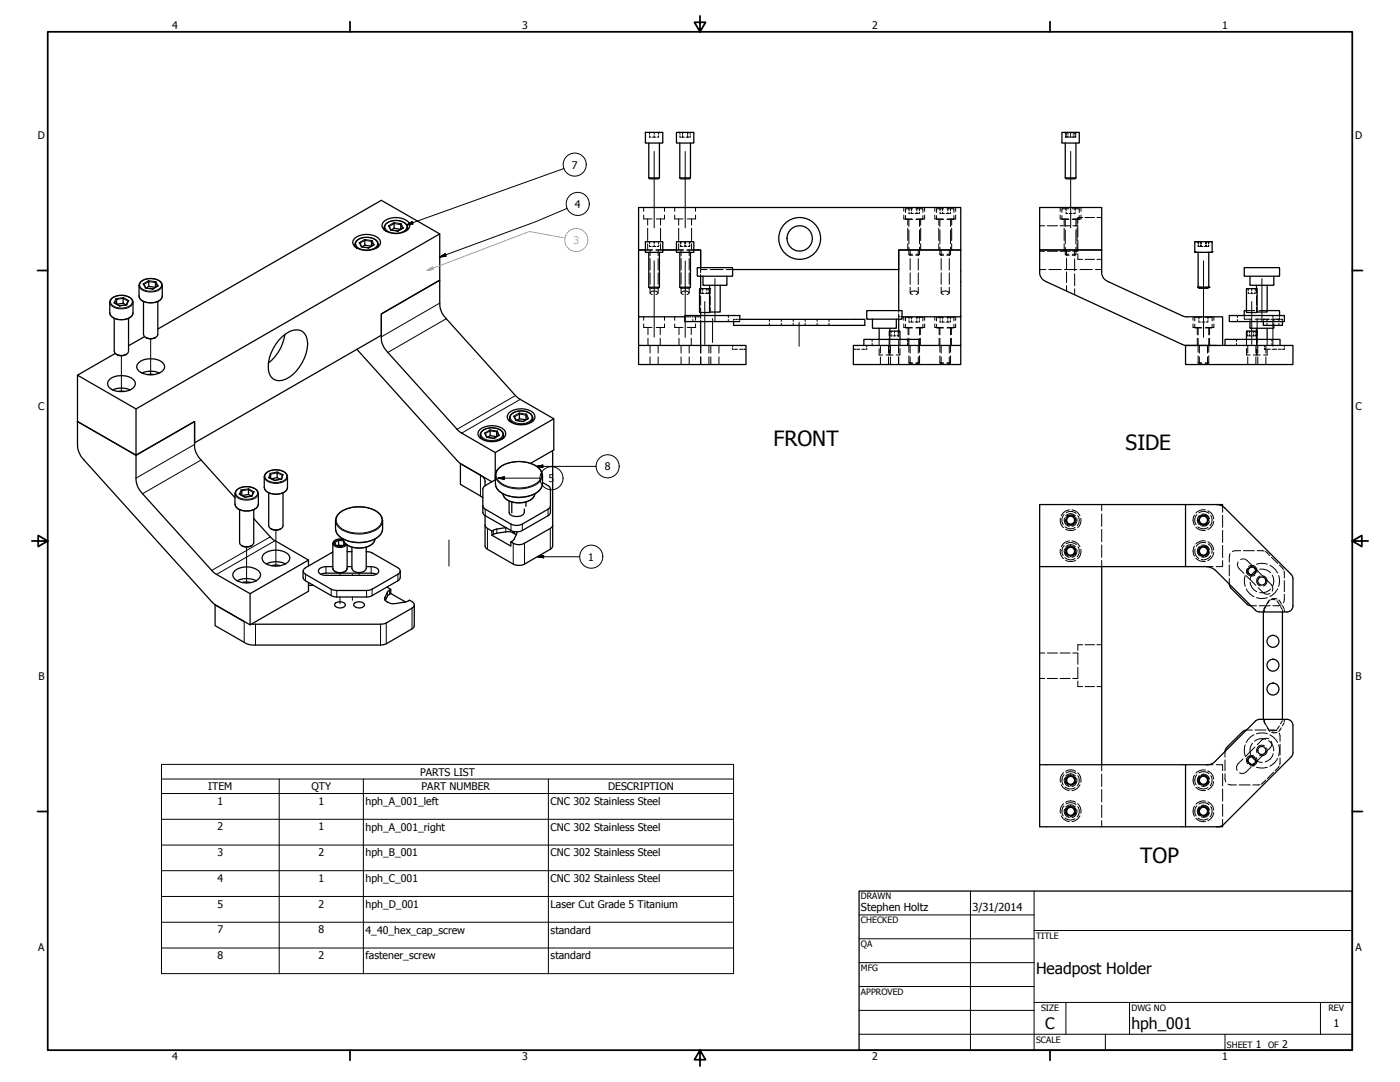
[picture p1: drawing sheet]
<svg xmlns="http://www.w3.org/2000/svg" width="559mm" height="432mm" viewBox="0 0 559 432" stroke-linecap="round" stroke-linejoin="round" font-family="sans-serif">
<defs><g id="words">
<g font-size="8.4">
<text x="308.7" y="178.1">FRONT</text>
<text x="449.3" y="179.6">SIDE</text>
<text x="455.1" y="344.3">TOP</text>
</g>
<g font-size="6.3">
<text x="413.5" y="388.6">Headpost Holder</text>
<text x="417.2" y="410.6">C</text>
<text x="451.6" y="410.7">hph_001</text>
</g>
<g font-size="4.4">
<text x="343.7" y="363.5">Stephen Holtz</text>
<text x="388.1" y="363.7">3/31/2014</text>
<text x="532.2" y="409.9">1</text>
</g>
<g font-size="4.2">
<text x="68.7" y="11.7">4</text>
<text x="208.4" y="11.7">3</text>
<text x="348.1" y="11.7">2</text>
<text x="487.8" y="11.7">1</text>
<text x="15.1" y="55.5">D</text>
<text x="540.9" y="55.5">D</text>
<text x="228.3" y="67.2">7</text>
<text x="229.5" y="82.9">4</text>
<text x="15.2" y="163.4">C</text>
<text x="541" y="163.4">C</text>
<text x="241.4" y="187.7">8</text>
<text x="218.9" y="192.3">5</text>
<text x="234.8" y="223.7">1</text>
<text x="15.3" y="271.4">B</text>
<text x="541.1" y="271.4">B</text>
<text x="167.6" y="309.6">PARTS LIST</text>
<text x="83.1" y="315.3">ITEM</text>
<text x="124.3" y="315.3">QTY</text>
<text x="168.3" y="315.3">PART NUMBER</text>
<text x="242.7" y="315.3">DESCRIPTION</text>
<text x="86.8" y="321.1">1</text>
<text x="127.1" y="321.1">1</text>
<text x="145.9" y="321.2">hph_A_001_left</text>
<text x="219.8" y="321.2">CNC 302 Stainless Steel</text>
<text x="86.8" y="331.4">2</text>
<text x="127.1" y="331.4">1</text>
<text x="145.9" y="331.5">hph_A_001_right</text>
<text x="219.8" y="331.5">CNC 302 Stainless Steel</text>
<text x="86.8" y="341.7">3</text>
<text x="127.1" y="341.7">2</text>
<text x="145.9" y="341.7">hph_B_001</text>
<text x="219.8" y="341.7">CNC 302 Stainless Steel</text>
<text x="86.8" y="351.9">4</text>
<text x="127.1" y="351.9">1</text>
<text x="145.9" y="352">hph_C_001</text>
<text x="219.8" y="352">CNC 302 Stainless Steel</text>
<text x="86.8" y="362.2">5</text>
<text x="127.1" y="362.2">2</text>
<text x="145.9" y="362.3">hph_D_001</text>
<text x="219.8" y="362.3">Laser Cut Grade 5 Titanium</text>
<text x="86.8" y="372.5">7</text>
<text x="127.1" y="372.5">8</text>
<text x="145.9" y="372.6">4_40_hex_cap_screw</text>
<text x="219.8" y="372.6">standard</text>
<text x="15.2" y="379.3">A</text>
<text x="86.8" y="382.8">8</text>
<text x="127.1" y="382.8">2</text>
<text x="145.9" y="382.8">fastener_screw</text>
<text x="219.8" y="382.8">standard</text>
<text x="541" y="379.3">A</text>
<text x="501.3" y="418.3">1</text>
<text x="511.8" y="418.3">2</text>
<text x="68.7" y="423.2">4</text>
<text x="208.4" y="423.2">3</text>
<text x="348.1" y="423.2">2</text>
<text x="487.8" y="423.2">1</text>
</g>
<text font-size="4.2" fill="#f0f" x="228.9" y="97.3">3</text>
<g font-size="3.5">
<text x="343.7" y="358.9">DRAWN</text>
<text x="343.7" y="368.5">CHECKED</text>
<text x="413.5" y="374.6">TITLE</text>
<text x="343.7" y="378">QA</text>
<text x="343.7" y="387.5">MFG</text>
<text x="343.7" y="397.1">APPROVED</text>
<text x="415.5" y="403.4">SIZE</text>
<text x="451.6" y="403.4">DWG NO</text>
<text x="530.3" y="403.4">REV</text>
<text x="413.5" y="416.1">SCALE</text>
<text x="489.7" y="418.3">SHEET</text>
<text x="506.2" y="418.3">OF</text>
</g>
</g></defs>
<!-- layer: Tweak Trail (ANSI) -->
<g fill="none" stroke="#000" stroke-width=".4">
<path d="M261.1 60.5v30.4M273.5 60.5v30.4M427.4 60.5v30.4M261.1 104.1v30.5M273.5 104.1v30.5M285.4 111.2v17.1M480.4 104.1v30.5M503.7 111.2v17.1M60.1 135.3v14.3M281.3 120.3v17.2M284.4 127.1v9.6M319 128.7v9.5"/>
<path d="M499.6 120.3v17.2M501.8 127.1v9.6M508.1 128.7v9.5M48.5 142v14.3M98.4 218.3v14.4M110.1 211.6v14.3M179.2 215.5v10.4M135.7 228.6v1M135.7 238.3v2.7M140.7 229.2v.4M140.7 238.3v1.3M143.3 228.5v1.1"/>
</g>
<!-- layer: Hidden (ANSI) -->
<g fill="none" stroke="#000" stroke-width=".4">
<path d="M259.1 52.8h.1M259.3 54.2v.5h.6M259.3 52.9v.7M261.1 54.2v.5h-.6M261.1 54.7h.6M261.1 52.8v.8M262.9 54.2v.5h-.6M262.9 52.9v.7M263 52.8h.1M271.2 52.8h.1M271.3 52.9l.1 .7M271.4 54.2v.5h.4"/>
<path d="M272.3 52.8h.1M272.4 52.9v.7M272.4 54.2v.5M272.5 54.2v.5h-.4M272.5 54.7h.7M272.5 52.9v.7M273.9 54.7h1M274.4 52.9v.7M274.4 54.2v.5M274.5 52.8h.1M274.5 54.2v.5M274.6 52.9l-.1 .7"/>
<path d="M275.5 54.2v.5h-.3M275.6 52.9l-.1 .7M275.7 52.8h.1M425.1 52.8h.1M425.2 52.9l.1 .7M425.3 54.2v.5h.3v-.5M425.3 52.8h.1M425.5 53.6v-.7l.1 .7M425.5 54.2v.5M426.2 52.8h.1M426.3 54.2v.5h-.3M426.3 52.9v.7"/>
<path d="M426.3 54.7h.7M427.3 52.8v.1M427.3 53v.6M427.3 54.2v.5M427.4 52.8v.1M427.4 53v.6M427.4 54.2v.5M427.7 54.7h1M428.4 52.8h.1M428.4 52.9v.7M428.4 54.2v.5M429.1 54.2v.5h.3v-.5"/>
<path d="M429.1 53.6v-.7v.7M429.1 54.2v.5M429.2 52.8h.1M429.5 52.9l-.1 .7M429.5 52.8h.1M256.9 85.9v1.5h3.3M256.9 82.8v1.5M257.6 99.8h2.8M258.5 87.4v2.5M258.5 91.1v4.9M258.5 97.3v2.5M259.1 96.5l.2 .7"/>
<path d="M259.3 97.8v.6h.6M259.5 99.8v2.2M261.1 97.8v.6h-.6M261.1 98.4h.6M261.1 96.5v.7M261.8 99.8h2.7M262.7 99.8v2.2M262.9 97.8v.6h-.6M263.1 96.5l-.2 .7M263.7 87.4v2.5M263.7 91.1v4.9M263.7 97.3v2.5"/>
<path d="M265.2 85.9v1.5h-3.3M265.2 82.8v1.5M269.3 85.9v1.5h3.3M269.3 82.8v1.5M270 99.8h2.8M270.9 87.4v2.5M270.9 91.1v4.9M270.9 97.3v2.5M271.4 96.5h.3l-.1 .7M271.6 98.4h.1M271.6 97.8v.6M271.7 96.5l.1 .7"/>
<path d="M271.8 97.8l-.1 .6M271.8 98.4h.6M271.8 99.8v2.2M273.3 96.5h.1M273.3 96.6v.6M273.3 97.8v.6M273.6 97.8v.6h-.6M273.6 98.4h.6M273.6 96.6v.6M273.7 96.5h-.1M274.2 99.8h2.7M275.1 99.8v2.2"/>
<path d="M275.1 97.8v.6M275.2 96.5l-.1 .7M275.3 96.5h.1M275.3 97.8v.6h-.5M275.4 96.5l-.1 .7M275.5 96.5h.1M276 87.4v2.5M276 91.1v4.9M276 97.3v2.5M277.6 85.9v1.5h-3.3M277.6 82.8v1.5M360.7 85.9v1.5h3.3"/>
<path d="M360.7 82.8v1.5M361.4 83.4v1.4M361.4 86v1.4M361.5 83.3h2.7M361.5 87.5l2.7 .1M362.3 87.4v2.5M362.3 91.1v4.9M362.3 97.3v2.5M362.8 83.4v.7M362.8 87.6v2.8M362.8 91.8v5.5M362.8 98.7v2.8"/>
<path d="M362.8 84.6v.6h.4M363.3 99.8v2.2M363.9 84.6v.6h-.4M363.9 85.2h.7M363.9 83.4v.7M365.3 85.2h1M365.6 83.3h2.7M366 83.4v.7M366 84.6v.6M366.5 99.8v2.2M367 84.6v.6h-.4M367 83.4v.7"/>
<path d="M367 87.6v2.8M367 91.8v5.5M367 98.7v2.8M367.5 87.4v2.5M367.5 91.1v4.9M367.5 97.3v2.5M368.3 87.5l-2.7 .1M368.4 83.4v1.4M368.4 86v1.4M369.1 85.9v1.5h-3.3M369.1 82.8v1.5M373.1 85.9v1.5h3.3"/>
<path d="M373.1 82.8v1.5M373.8 83.4v1.4M373.8 86v1.4M373.9 83.3h2.7M373.9 87.5l2.7 .1M374.7 87.4v2.5M374.7 91.1v4.9M374.7 97.3v2.5M375.2 83.4v.7M375.2 87.6v2.8M375.2 91.8v5.5M375.2 98.7v2.8"/>
<path d="M375.2 84.6v.6h.3M375.7 99.8v2.2M376.2 84.6v.6h-.3M376.2 85.2h.7M376.2 83.4v.7M377.6 85.2h1.1M378 83.3h2.7M378.3 83.4v.7M378.3 84.6v.6M378.9 99.8v2.2M379.3 84.6v.6h-.3M379.4 83.4l-.1 .7"/>
<path d="M379.4 87.6v2.8M379.4 91.8v5.5M379.4 98.7v2.8M379.9 87.4v2.5M379.9 91.1v4.9M379.9 97.3v2.5M380.7 87.5l-2.7 .1M380.7 83.4v1.4M380.7 86v1.4M381.4 85.9v1.5h-3.3M381.4 82.8v1.5M415 90.1h2"/>
<path d="M418 90.1h4.1M423.1 90.1h4.1M423.2 85.9v1.5h3.3M423.2 82.8v1.5M423.9 83.4v1.4M423.9 86v1.4M423.9 83.3h2.8M423.9 87.5l2.8 .1M424.8 87.4v2.5M424.8 91.1v4.9M424.8 97.3v2.5M425.2 87.6v2.8"/>
<path d="M425.2 91.8v5.5M425.2 98.7v2.8M425.5 83.4v.7M425.5 84.6v.6h.6M425.7 99.8v2.1M426.7 85.2h1.2M428 83.3h2.7M428.2 90.1h2M428.9 99.8v2.3M429.1 84.6v.6h-.6M429.1 83.4v.7M429.5 87.6v2.8"/>
<path d="M429.5 91.8v5.5M429.5 98.7v2.8M429.9 87.4v2.5M429.9 91.1v4.9M429.9 97.3v2.5M430.2 90.2v4.4M430.2 95.8v4.4M430.7 87.5l-2.7 .1M430.8 83.4v1.4M430.8 86v1.4M431.5 85.9v1.5h-3.3M431.5 82.8v1.5"/>
<path d="M432.1 86.8h-1.9v2.3M433.1 86.8h3.8M437.8 86.8h1.9M476.9 96.5v.1M476.9 96.5h2.8M478.2 96.5l.1 .7M478.3 97.8v.6h.4M479 96.5h.1M479.2 96.6v.6M479.2 97.8v.6M479.3 97.8v.6h-.3M479.3 98.4h.8"/>
<path d="M479.3 96.5v.7M479.4 96.5h.1M479.4 96.6l.1 .6M479.5 97.8v.6h-.5M480.7 98.4h1.1M481 96.5l2.8 .1M481.2 97.2l.1-.7 .1 .7M481.2 97.8v.6M481.4 97.8v.6M481.5 97.8v.6h-.7M481.5 96.6v.6M481.6 96.5h.1"/>
<path d="M482.4 97.8v.6h-.3M482.5 96.5l-.1 .7M259.5 103.2v4.6M259.5 108.9v4.6M259.5 114.6v2.3M260.3 117.5l-.8-.5a1.81 1.81 0 0 1 3.1 0l-.8 .5M262.7 103.2v4.6M262.7 108.9v4.6M262.7 114.6v2.3M271.8 103.2v4.6M271.8 108.9v4.6M271.8 114.6v2.3"/>
<path d="M272.7 117.5l-.8-.5a1.81 1.81 0 0 1 3.1 0l-.8 .5M275.1 103.2v4.6M275.1 108.9v4.6M275.1 114.6v2.3M279.5 115.2h.1M279.7 107.7v1.1M279.7 106.8v.8h2.5M279.7 115.2v1.9h.3M279.7 109.5v.7M279.7 118v3.9M280.4 115.2l.1 .1M280.5 116.5v.6h-.3"/>
<path d="M280.5 117.1h.6M280.5 115.3v.7M281.6 117.1h.8M282.1 115.3v.7M282.1 116.5v.6M282.3 115.2l-.1 .1M283 116.5v.6h-.3M283 115.3v.7M283.1 115.2h.1M283.3 115.2h.1M283.4 115.3l.1 1.9M283.5 107.6h5.1"/>
<path d="M283.5 118.1v3.7M289.9 107.6h2.5M362.8 101.5h1.4M362.8 101.5l.1 .1M363 101.7l1.3 .2M363.3 103.2v4.6M363.3 108.9v4.6M363.3 114.6v2.3M364.2 117.5l-.9-.5a1.81 1.81 0 0 1 3.2 0l-.9 .5M365.6 101.5h1.4M366.5 103.2v4.6M366.5 108.9v4.6"/>
<path d="M366.5 114.6v2.3M366.8 101.7l-1.3 .2M367 101.5l-.1 .1M375.2 101.5h1.4M375.2 101.5l.1 .1M375.4 101.7l1.3 .2M375.7 103.2v4.6M375.7 108.9v4.6M375.7 114.6v2.3M376.6 117.5l-.9-.5a1.81 1.81 0 0 1 3.1 0l-.8 .5M378 101.5h1.4M378.9 103.2v4.6"/>
<path d="M378.9 108.9v4.6M378.9 114.6v2.3M379.2 101.7l-1.3 .2M379.4 101.5l-.1 .1M415 100.3h2M415 107.6h2.4M418 100.3h4.1M418.7 107.6h4.9M423.1 100.3h4.1M424.9 107.6h4.9M425.2 101.5h1.4M425.2 101.5l.1 .1"/>
<path d="M425.4 101.7l1.3 .2M425.7 103.1v4.3M425.7 108.5v4.3M425.7 114v2.1M428.1 101.5h1.4M428.2 100.3h2M428.9 103.3v4.8M428.9 109.3v4.7M428.9 115.3v2.4M429.2 101.7l-1.3 .2M429.5 101.5l-.2 .1M430.2 101.3v2.2h1.9"/>
<path d="M431 107.6h5M433.1 103.5h3.8M437.3 107.6h2.4M437.8 103.5h1.9M478.2 100.7h1.4M478.2 114.6h1.4M481.1 100.7h1.4M481.1 114.6h1.4M498 115.2h.1M498.2 115.3v.7M498.2 116.5v.6h.5M499.6 116.5v.6h-.4"/>
<path d="M499.6 115.2v.8M499.6 117.1h.5M501 116.5v.6h-.4M501.1 115.3l-.1 .7M501.1 115.2h.1M501.5 115.2v1.8M501.5 118v3.7M256.9 129.3v1.4h3.3M256.9 126.4v1.4M258.6 130.7v2.8M258.6 135v2.9M259.5 137.9v3"/>
<path d="M262.7 137.9v3M263.5 130.7v2.8M263.5 135v2.9M265.2 129.3v1.4h-3.3M265.2 126.4v1.4M269.3 129.3v1.4h3.3M269.3 126.4v1.4M271 130.7v2.8M271 135v2.9M271.8 137.9v3M273.3 126.4h2.5M275.1 137.9v3"/>
<path d="M275.9 130.7v2.8M275.9 135v2.9M276.5 125.9v.8M276.5 127.5v.8M277.1 126.4h2.6v.7M277.6 129.3v1.4h-3.3M277.6 126.4v1.4M279.7 125.9v.2M279.7 122.8v1.9M279.7 126.3v.1M279.7 127.7v.6M279.7 137.9v3"/>
<path d="M283 137.9v3M283.5 122.7v1.8M283.7 137.9v3M287 137.9v3M290.7 125.9v.8M290.7 127.5v.8M292.4 138.9v.5h.4M292.4 137.9v.5M292.8 128v.3M293.2 127.4h-.4v.4M293.2 139.4h1.2M293.6 127.4h.8"/>
<path d="M294.8 127.4h.3M295.2 139.4h1.2M295.3 128l-.2 .3M295.3 127.4v.4M296.8 139.4h.6M297.6 139.4h.2M307.1 127.4v.9M307.1 129v.9M311.8 127.4v.9M311.8 129v.9M316.6 127.4v.9M316.6 129v.9"/>
<path d="M321.4 127.4v.9M321.4 129v.9M326.1 127.4v.9M326.1 129v.9M330.9 127.4v.9M330.9 129v.9M340.6 139.4h.2M341 139.4h.6M341.9 139.4h1.3M344 139.4h1.2M345.9 138.9v.5h-.3M345.9 137.9v.5"/>
<path d="M348.1 135.4v.9M348.1 137v.9M350.9 139.2v2.5h1.4M350.9 135.4v2.5M351.4 137.9v3M354.6 137.9v3M354.9 135.1v3.6M355 132.2l-.1 2M355 132.1h.1M355.1 132.1h.1M355.2 139.2l-.1 2.5-.2-2.1M355.2 135.4v2.5"/>
<path d="M355.4 137.9v3M355.5 132.1h.1M355.6 132.2l.1 .7M355.7 133.5v.5h.4M357.1 133.5v.5h-.5M357.1 134h.4M357.1 132.1v.8M358.5 133.5v.5h-.5M358.5 132.2v.7M358.6 132.1h.1M358.6 137.9v3M358.7 126.4h.5"/>
<path d="M358.7 124v.7M358.7 125.3v.8M358.7 126.3v.4M358.7 127.1v.3M358.7 132.1v2.3M358.7 135.6v5.3M359.2 139.1v2.4l-1.5 .2M359.2 135.4v2.5M359.6 126.4h.4M360.7 129.3v1.4h3.3M360.7 126.4v1.4M361.4 126.7v1.4"/>
<path d="M361.4 129.4v1.3M361.5 126.6h2.7M361.5 130.8l2.7 .1M362.2 135.4v.9M362.2 137v.9M362.5 130.7v2.8M362.5 135v2.9M362.8 126.7v.7M362.8 130.9v2.8M362.8 135.1v5.5M362.8 128v.5h.4M363.3 137.9v3"/>
<path d="M363.8 126.6l.1 .8M363.9 128v.5h-.4M363.9 128.5h.7M365.3 128.5h1M365.6 126.6h2.7M366 126.7v.7M366 128v.5M366.1 126.6l-.1 .1M366.5 137.9v3M367 128v.5h-.4M367 126.7v.7M367 130.9v2.8"/>
<path d="M367 135.1v5.5M367.3 130.7v2.8M367.3 135v2.9M368.3 130.8l-2.7 .1M368.4 126.7v1.4M368.4 129.4v1.3M369.1 129.3v1.4h-3.3M369.1 126.4v1.4M373.1 129.3v1.4h3.3M373.1 126.4v1.4M373.8 126.7v1.4M373.8 129.4v1.3"/>
<path d="M373.9 126.6h2.7M373.9 130.8l2.7 .1M374.8 130.7v2.8M374.8 135v2.9M375.2 126.7v.7M375.2 130.9v2.8M375.2 135.1v5.5M375.2 128v.5h.3M375.7 137.9v3M376.2 126.6v.8M376.2 128v.5h-.3M376.2 128.5h.7"/>
<path d="M377.6 128.5h1.1M378 126.6h2.7M378.3 126.7v.7M378.3 128v.5M378.5 126.6l-.1 .1M378.9 137.9v3M379.3 128v.5h-.3M379.4 126.7l-.1 .7M379.4 130.9v2.8M379.4 135.1v5.5M379.7 130.7v2.8M379.7 135v2.9"/>
<path d="M380.7 130.8l-2.7 .1M380.7 126.7v1.4M380.7 129.4v1.3M381.4 129.3v1.4h-3.3M381.4 126.4v1.4M476.2 129.3v1.4h3.3M476.2 126.4v1.4M476.9 126.7v1.4M476.9 129.4v1.3M476.9 126.6h2.8M476.9 130.8l2.8 .1M477.9 130.7v2.8"/>
<path d="M477.9 135v2.9M478.2 130.9v2.8M478.2 135.1v5.5M478.5 126.7v.7M478.5 128v.5h.7M478.7 137.9v3M479.7 128.5h1.2M481 126.6h2.7M482 137.9v3M482.2 128v.5h-.7M482.2 126.7v.7M482.5 130.9v2.8"/>
<path d="M482.5 135.1v5.5M482.8 130.7v2.8M482.8 135v2.9M483.7 130.8l-2.7 .1M483.8 126.7v1.4M483.8 129.4v1.3M484.5 129.3v1.4h-3.3M484.5 126.4v1.4M493.5 135.4v.9M493.5 137v.9M493.9 125.9v.8M493.9 127.5v.8"/>
<path d="M496.6 125.9v.5M496.6 126.7v.6M496.7 127.3l2.9 .1M497.5 135.4v2.5M497.5 139.1v2.4M497.5 124h3.3M497.8 132.1h.1M498 132.2v.7M498 133.5v.5h.3M498 137.9v3M498.7 132.1l.1 .1M498.8 133.5v.5h-.3"/>
<path d="M498.8 132.3v.6M498.8 134h.6M498.9 127.4v.3M498.9 128v.3M500.4 133.5v.5h-.5M500.4 132.3v.6M500.4 134h.3M500.6 132.1l-.1 .1M501 127.4h5.7M501.3 133.5v.5h-.3M501.3 137.9v3M501.3 132.2v.7"/>
<path d="M501.4 132.1h.1M501.5 122.6l.1 1.9M501.5 135.4v2.5M501.5 139.2v2.5M501.6 132.1h.1M501.7 132.2l.1 2M501.7 124.5h.1M501.8 139.6l-.2 2.1M501.8 135.1v3.6M502 137.9v3M502.5 124h3.3M504.3 128v.3"/>
<path d="M504.4 127.4l-.1 .4M504.7 139.4h.1M504.7 137.9v.5M504.7 138.9v.5M504.9 139.4h.6M505.3 137.9v3M505.7 127.4v.9M505.7 129v.9M505.8 139.2v2.5h-1.4M505.8 135.4v2.5M505.9 139.4h1.1M507.3 127.4h3.4"/>
<path d="M507.7 135.4v.9M507.7 137v.9M507.7 139.4h.9M508 127.4h.1M508.1 125.9v.8M508.1 127.5v.8M508.4 127.4v.8M508.4 129v.9M508.7 139.4h.9M510.2 139.4h1.2M510.5 129v.9M510.7 126.7l-.2 1.6"/>
<path d="M510.7 125.9v.5M511.1 127.4h.8v.4M511.9 139.4h.5M511.9 128v.3M512.6 138.9l-.1 .5M512.6 137.9v.5M259.5 142.4v3.1M262.7 142.4v3.1M271.8 142.4v3.1M275.1 142.4v3.1M279.7 142.4v3.1M283 142.4v3.1"/>
<path d="M283.7 142.4v3.1M287 142.4v3.1M351.4 142.4v3.1M353.7 141.7h2.7M354.6 142.4v3.1M355.4 142.4v3.1M358.6 142.4v3.1M358.7 142.4v3.1M362.8 144.8h1.4M362.8 142v2.8M362.8 144.8l.1 .1M363 145l1.3 .2"/>
<path d="M363.3 142.4v3.1M365.6 144.8h1.4M366.5 142.4v3.1M366.8 145l-1.3 .2M367 142v2.8M367 144.8l-.1 .1M375.2 144.8h1.4M375.2 142v2.8M375.2 144.8l.1 .1M375.4 145l1.3 .2M375.7 142.4v3.1M378 144.8h1.4"/>
<path d="M378.9 142.4v3.1M379.2 145l-1.3 .2M379.4 142v2.8M379.4 144.8l-.1 .1M478.2 144.8h1.4M478.2 144.8l.1 .1M478.2 142v2.8M478.5 145l1.2 .2M478.7 142.4v3.1M481.1 144.8h1.4M482 142.4v3.1M482.2 145l-1.3 .2"/>
<path d="M482.5 144.8l-.2 .1M482.5 142v2.8M497.6 141.6l1.4 .1M498 142.4v3.1M500.3 141.7h2.7M501.3 142.4v3.1M502 142.4v3.1M505.3 142.4v3.1M423.2 219.2a3.8 3.8 0 0 0 1.3 3.7M423.2 206.8a3.8 3.8 0 0 0 1.3 3.8M424.7 205.4a3.3 3.3 0 0 0-.3 4M424.8 217.7a3.5 3.5 0 0 0-.5 4"/>
<path d="M424.9 219.1a2.55 2.55 0 0 0 1.9 3.3M424.9 206.8a2.55 2.55 0 0 0 1.9 3.3M425.1 210.2a3.3 3.3 0 0 0 4 .3M425.1 207.6h.2M425.3 208.1a2.15 2.15 0 0 0 1.9 1.6 2.15 2.15 0 0 0 2.1-1.4M425.3 207.6l.3 .6M425.3 211.2a4.2 4.2 0 0 0 4 0M425.4 218.2a2.55 2.55 0 0 1 3.9 0M425.4 205.9a2.55 2.55 0 0 1 3.9 0M425.4 206.8a2.07 2.07 0 0 1 2.1-1.3 2.07 2.07 0 0 1 1.8 1.6M425.4 218.8l.2 .1M425.5 204.7a3.2 3.2 0 0 1 4 .2"/>
<path d="M425.6 217a3.4 3.4 0 0 1 4 .4M425.6 218.9v.7M425.6 206.9l-.3 .7M425.6 208a1.74 1.74 0 0 0 1.6 1.3 1.74 1.74 0 0 0 1.7-1.1M425.7 206.9a1.72 1.72 0 0 1 1.7-1.1 1.72 1.72 0 0 1 1.6 1.3M426 208.8l.3 .6M426.1 218.6l-.5 .3M426.2 205.6v.1M426.2 209.5h.1M426.3 205.7v.1M426.3 209.4h.1M426.3 209.4h.7"/>
<path d="M426.3 205.8l-.3 .6M426.3 205.8h.7M426.8 215.8a4 4 0 0 0-3.2 2.4M426.8 203.5a4 4 0 0 0-3.2 2.3M426.8 217.9a2.15 2.15 0 0 0-1.6 1.9 2.15 2.15 0 0 0 1.3 2.1M427 218.2a1.73 1.73 0 0 0-1.4 1.6 1.73 1.73 0 0 0 1.1 1.8M427.4 217.7v.2M427.4 217.9l-.6 .3M427.4 217.9l.6 .3M427.7 209.4h.7M427.7 205.8h.7M427.9 215.8a4 4 0 0 1 3.1 2.4"/>
<path d="M427.9 203.5a4 4 0 0 1 3.1 2.3M428 218.4a1.69 1.69 0 0 1 1.1 1.7 1.69 1.69 0 0 1-1.4 1.5M428.2 218.1a2.06 2.06 0 0 1 1.3 2.1 2.06 2.06 0 0 1-1.7 1.8M428.4 205.7v.1M428.4 209.4h.1M428.4 205.8l.3 .6M428.4 205.6v.1M428.4 209.5h.1M428.6 218.6l.5 .3M428.7 208.8l-.3 .6M429.1 206.9l.3 .7M429.1 218.9v.7"/>
<path d="M429.3 218.9h-.2M429.4 207.6h.2M429.4 207.6l-.3 .6M429.8 219.1a2.55 2.55 0 0 1-1.9 3.3M429.8 206.8a2.55 2.55 0 0 1-1.9 3.3M430.2 205.7a3.3 3.3 0 0 1-.2 4.1M430.3 218.2a3.3 3.3 0 0 1-.4 4M431.4 219.2a3.8 3.8 0 0 1-1.3 3.7M431.4 206.8a3.8 3.8 0 0 1-1.3 3.8M439.7 201.4v2.4M439.7 205.1v5M439.7 211.3v4.9"/>
<path d="M439.7 217.5v4.9M476.8 217.9a3.8 3.8 0 0 0 0 4M476.8 205.5a3.8 3.8 0 0 0 0 4M477 219.1a3.3 3.3 0 0 0 1.5 3.7M477.3 210.4a4 4 0 0 0 3.8 1.2M477.7 205.4a3.3 3.3 0 0 0-.3 4M478.1 210.2a3.3 3.3 0 0 0 4.1 .3M478.1 219.8h.2M478.1 207.6h.2M478.3 208.1a2.15 2.15 0 0 0 1.9 1.6 2.15 2.15 0 0 0 2.1-1.4M478.3 219.8l.3 .6M478.3 207.6l.3 .6"/>
<path d="M478.4 206.8a2.07 2.07 0 0 1 2.1-1.3 2.07 2.07 0 0 1 1.8 1.6M478.5 204.7a3.2 3.2 0 0 1 4 .2M478.6 206.9l-.3 .7M478.7 208a1.74 1.74 0 0 0 1.5 1.3 1.74 1.74 0 0 0 1.8-1.1M478.7 219.2l-.4 .6M478.7 205.7a2.4 2.4 0 0 0 0 3.7M478.7 218.1a2.4 2.4 0 0 0 0 3.6M478.7 206.9a1.72 1.72 0 0 1 1.7-1.1 1.72 1.72 0 0 1 1.6 1.3M479 208.8l.3 .6M479 218.3a2.08 2.08 0 0 0-.7 2.4 2.08 2.08 0 0 0 2.1 1.4M479.2 218.6a1.72 1.72 0 0 0-.5 2 1.72 1.72 0 0 0 1.7 1.1M479.2 205.6l.1 .2"/>
<path d="M479.3 209.4l-.1 .1M479.3 209.4h.7M479.3 205.8h.7M479.3 205.8l-.3 .6M479.4 217.9l.1 .2M479.5 218.1l-.5 .5M479.5 218.1h.6M479.6 205.2a2.42 2.42 0 0 1 3.1 1.9M479.6 217.6a2.42 2.42 0 0 1 3.1 1.9M480.3 217.8a2.16 2.16 0 0 1 2 1.4 2.16 2.16 0 0 1-.6 2.4M480.3 218.2a1.72 1.72 0 0 1 1.7 1.1 1.72 1.72 0 0 1-.5 2M480.7 209.4h.7"/>
<path d="M480.7 205.8h.7M480.8 218.2h.7M481.1 215.9a4.1 4.1 0 0 0-3.8 1.2M481.1 203.5a4.1 4.1 0 0 0-3.8 1.2M481.2 216.6a3.2 3.2 0 0 0-3.7 1.5M481.4 205.7v.1M481.4 209.4h.1M481.4 205.8l.3 .6M481.5 205.6v.1M481.5 209.5h.1M481.5 218.2l.3 .7M481.6 218.1l-.1 .1"/>
<path d="M481.7 208.8l-.3 .6M482.1 216.2a3.7 3.7 0 0 1 2.3 3.3M482.1 203.8a3.7 3.7 0 0 1 2.3 3.3M482.1 219.5l.3 .6M482.1 206.9l.3 .7M482.2 217a3.3 3.3 0 0 1 1.5 3.9M482.4 207.6h.2M482.4 207.6l-.3 .6M482.7 208.1a2.37 2.37 0 0 1-3.1 1.8M483.2 205.7a3.3 3.3 0 0 1-.2 4.1M484.4 208.1a3.8 3.8 0 0 1-2.3 3.2M488 202v2.4"/>
<path d="M488 205.6v4.8M488 211.6v4.9M488 217.7v4.8M495.2 219.8h-2.2l-1.1 .3M496.3 219.8h4.4M501.8 219.8l2.8 .1M425 222.6a3.5 3.5 0 0 0 4.1 .3M425.3 223.6a4.2 4.2 0 0 0 4 0M425.5 220.3v.6M425.5 220.9l-.2 .1M425.5 220.9l.6 .4M426.7 221.7l.6 .3"/>
<path d="M427.3 222v.1M427.3 222.2h.1M427.9 221.7l-.6 .3M429.1 220.3v.7M429.1 221h.1M429.1 221l-.6 .4M429.2 221.1l.1 .1M439.7 223.6v2.5M477.3 222.8a4 4 0 0 0 3.8 1.2M478.9 221l.3 .6M479.2 221.6l-.2 .2M479.2 221.6l.7 .1"/>
<path d="M480.6 221.7l.6 .1M481.2 221.8l.1 .2M481.6 221.2l-.4 .6M481.7 226.1h2.5M482.4 220.1l.1 .1M482.4 220.1l-.4 .6M482.5 220.2h.1M482.7 220.5a2.37 2.37 0 0 1-3.1 1.7M483.2 221.8a3.3 3.3 0 0 1-3.7 1.5M484.4 220.5a3.8 3.8 0 0 1-2.3 3.2M488 223.7v2.4h-2.5M490.7 230.9v2.2"/>
<path d="M490.7 225.4v4.4M491 221l-.3 1.1v2.2M494.2 224.3a2.25 2.25 0 0 0 .4 2.6l1.9 2M495.2 223.3a2.16 2.16 0 0 1 2.6 .4l1.9 1.9M497 229.7l-.3 1.3 .3 3M497.5 235a5.9 5.9 0 0 0 3 3.1M497.5 229.8l3.8 3.8M497.6 227.1a2.07 2.07 0 0 0 .8 2.4 2.07 2.07 0 0 0 2.5 0M498 226.9l.2 .1M498.2 227v.5M498.2 228.1v.5M498.2 228.6l-.2 .1"/>
<path d="M498.2 228.6l.5 .3M498.3 226.1a2.14 2.14 0 0 1 2.6 0 2.14 2.14 0 0 1 .7 2.4M498.7 226.7l-.5 .3M499 232.4a4.6 4.6 0 0 0 2.6 3.8M499.2 229.2l.4 .2M499.6 225.9v.3M499.6 229.4v.1M499.6 229.6v.1M499.6 226.2l-.4 .2M499.6 226.2l.5 .2M500.1 229.2l-.5 .2M500.5 225.6a5.9 5.9 0 0 0-3 3.1"/>
<path d="M500.6 226.7l.4 .3M500.7 226.6l3.8 3.8M501 227v.5M501 228.1v.5M501 228.6l.2 .1M501 228.6l-.4 .3M501.2 226.9l-.2 .1M501.5 225.2a6.1 6.1 0 0 1 4.3 0M501.5 238.5a6.1 6.1 0 0 0 4.3 0M501.6 227.5a4.6 4.6 0 0 0-2.6 3.8M502.2 234.6l1.9 1.9a2.08 2.08 0 0 0 2.7 .4M502.8 227.2a4.5 4.5 0 0 1 4.3 1.4"/>
<path d="M503 229.9a2.04 2.04 0 0 0-1.5 1.9 2.04 2.04 0 0 0 1.5 2M504.3 229.8a2.14 2.14 0 0 1 1.5 2 2.14 2.14 0 0 1-1.5 2.1M505.1 220.1l1.8 1.6M505.5 231.3l1.9 1.9a2.08 2.08 0 0 1 .3 2.7M506.5 239.8l-1 1.4M506.9 239.5l-1 1.4M506.9 225.6l2.2 1.7 .9 1.4M507.1 235.1a4.5 4.5 0 0 1-4.3 1.4M507.2 239.4h1.8M507.5 222.4l2.5 2.5M507.8 229.6a4.4 4.4 0 0 1 0 4.5M508.6 238.9l-1 .1"/>
<path d="M508.7 238.9l1 .1M509.7 239.8l1 1.4M510 235l-.9 1.3-2.2 1.8M510.3 229.7a6.3 6.3 0 0 1 0 4.3M510.4 239.5l1 1.4M510.7 225.5l1.6 1.8M512.5 227.8l.1 2.8M512.6 237.2v2.1l-.3 1.2M512.6 231.7v4.4M432.1 257.3h-1.9v2.2M433.1 257.3h3.8M437.8 257.3h1.9"/>
<path d="M499.3 241.7h2.2M502.6 241.7h4.4M504.3 243.6v.6M504.7 243.3v.5M504.7 244v.2M505 242.1l-.6 1.1M505.5 241.7l-.7 1.2M511.1 242.1l.6 1.1M511.4 241.4l-1.2 .3h-2.1M511.9 243.6v.6M511.9 241.7l.6 1.2M512.6 243.3v.5"/>
<path d="M512.6 244v.2M415 260.6h2M415 270.8h2M418 260.6h4.1M418 270.8h4.1M423.1 260.6h4.1M423.1 270.8h4.1M428.2 260.6l2 .1v4.4M430.2 266.3v4.4l-2 .1M430.2 271.8v2.2h1.9M433.1 274h3.8M437.8 274h1.9"/>
<path d="M488.9 299.9v.1M488.9 300v2.1M497 297.3a6.4 6.4 0 0 0 0 4.4M497.6 291.3h2.2M499.9 296.6a4.5 4.5 0 0 0-.7 4.5M500.5 293.2l-1.2 .7-1.9 2.4M500.9 291.3h4.4M500.9 298.1l-3.8 3.8M504.3 287.1v.4M504.4 287.8l1.1 1.8M504.6 297.6a2.08 2.08 0 0 0-2.4 .3 2.08 2.08 0 0 0-.4 2.5M504.7 287.1v.2"/>
<path d="M504.7 287.5v.6M504.8 288.5l.2 .4M505.3 295a4.5 4.5 0 0 0-4.5 .8M505.5 289.7l1 1.4M505.6 298.5a2.12 2.12 0 0 1-.4 2.5 2.12 2.12 0 0 1-2.5 .4M505.8 292.8a6.9 6.9 0 0 0-4.3 .1M505.9 290.4l1 1.5M506.3 291.3h2.2l1.2 .4M506.3 295.6a4.5 4.5 0 0 1 2.1 4.1M506.4 294.8a2.34 2.34 0 0 0-2.7 .4l-1.9 2M506.9 293.2a6.5 6.5 0 0 1 3 3.1M507.2 291.5h1.8"/>
<path d="M507.4 295.8a2 2 0 0 1-.4 2.6l-1.9 2M507.6 292.3l1 .1M509.7 292.3l-1 .1M510.3 297.3l.4 1.1-.4 3.3M510.5 292.5l.4 1.2v2.1M510.7 289.7l-1 1.4M510.9 297v4.3M511.4 290.4l-1 1.5M511.7 287.8l-.6 1.1M511.9 287.1l-.1 .4M512.5 288.5l-.6 1.1M512.6 287.1v.2"/>
<path d="M512.6 287.5v.6M423.6 313.2a4 4 0 0 0 3.2 2.3M424.5 308.4a4 4 0 0 0-1.3 3.8M424.7 309.2a3.4 3.4 0 0 0-.3 4M424.9 310.6a2.55 2.55 0 0 0 1.9 3.3M425.1 314.1a3.4 3.4 0 0 0 4 .2M425.3 307.8a3.8 3.8 0 0 1 4 0M425.3 310.3h.1M425.4 309.7a2.55 2.55 0 0 1 3.9 0M425.4 310.3l.1 .1M425.5 308.5a3.2 3.2 0 0 1 4 .2M425.5 310.4v.6"/>
<path d="M425.5 311.7v.7M425.5 312.4l-.2 .1M425.5 312.4l.6 .3M426.1 310l-.6 .4M426.7 313.1l.7 .3M426.8 309.3a2.15 2.15 0 0 0-1.6 1.9 2.15 2.15 0 0 0 1.3 2.2M426.9 309.7a1.74 1.74 0 0 0-1.3 1.5 1.74 1.74 0 0 0 1.1 1.8M427.4 309.1v.2M427.4 313.4v.1M427.4 313.6v.1M427.4 309.3l-.7 .4M427.4 309.3l.5 .4"/>
<path d="M427.9 313.1l-.5 .3M428 309.8a1.7 1.7 0 0 1 1.1 1.7 1.7 1.7 0 0 1-1.4 1.6M428.1 309.4a2.09 2.09 0 0 1 1.4 2.2 2.09 2.09 0 0 1-1.7 1.8M428.5 310l.6 .4M429.1 310.4v.6M429.1 311.7v.7M429.1 312.4l.2 .1M429.1 312.4l-.6 .3M429.2 310.3l-.1 .1M429.3 310.3h.1M429.8 310.6a2.55 2.55 0 0 1-1.9 3.3M430.1 308.4a4 4 0 0 1 1.3 3.8"/>
<path d="M430.2 309.6a3.3 3.3 0 0 1-.2 4M431 313.2a4 4 0 0 1-3.1 2.3M439.7 305.2v2.5M439.7 308.9v5M439.7 315.1v4.9M476.8 309.4a3.8 3.8 0 0 0 0 4M477.3 314.2a4 4 0 0 0 3.8 1.3M477.7 309.2a3.4 3.4 0 0 0-.3 4M478.1 314.1a3.4 3.4 0 0 0 4.1 .2M478.3 310.3h.1M478.5 310.3v.1M478.5 308.5a3.2 3.2 0 0 1 4 .2"/>
<path d="M478.5 310.4v.6M478.5 311.7v.7M478.5 312.4l-.2 .1M478.5 312.4l.7 .3M478.7 309.6a2.4 2.4 0 0 0 0 3.6M479.2 310l-.7 .4M479.6 309.1a2.42 2.42 0 0 1 3.1 1.8M479.7 313.1l.7 .3M479.8 309.3a2.15 2.15 0 0 0-1.6 1.9 2.15 2.15 0 0 0 1.4 2.2M479.9 309.7a1.74 1.74 0 0 0-1.3 1.5 1.74 1.74 0 0 0 1.1 1.8M480.4 309.1v.2M480.4 313.4v.1"/>
<path d="M480.4 313.6v.1M480.4 309.3l-.7 .4M480.4 309.3l.5 .4M480.9 313.1l-.5 .3M481 309.8a1.7 1.7 0 0 1 1.1 1.7 1.7 1.7 0 0 1-1.3 1.6M481.1 319.7a4.1 4.1 0 0 0-3.8 1.2M481.1 307.3a4.1 4.1 0 0 0-3.8 1.2M481.1 309.4a2.09 2.09 0 0 1 1.4 2.2 2.09 2.09 0 0 1-1.7 1.8M481.5 310l.7 .4M481.7 305.2h2.5M482.1 307.7a3.7 3.7 0 0 1 2.3 3.2M482.2 310.4v.6"/>
<path d="M482.2 311.7v.7M482.2 312.4l.1 .1M482.2 312.4l-.7 .3M482.2 310.3v.1M482.3 310.3h.1M482.7 311.9a2.37 2.37 0 0 1-3.1 1.8M483.2 309.6a3.3 3.3 0 0 1-.2 4M484.4 311.9a3.8 3.8 0 0 1-2.3 3.3M485.5 305.2h2.5v2.4M488 308.8v4.8M488 314.8v4.9M488.9 308.7v2.2l.4 1.1"/>
<path d="M488.9 303.3v4.3M490.2 312.9l1.1 .3h2.2M494.6 313.2h4.4M496.1 302.9l-1.9 1.9a2.35 2.35 0 0 0-.4 2.7M497.4 302.7a7 7 0 0 0 3.1 3.1M497.8 303.5h.2M498 303.5l.3 .5M498.3 303.1l-.3 .4M498.5 304.5l.3 .4M498.7 301.9v.1M498.7 305.1h.1M498.8 302.1h.1"/>
<path d="M498.8 304.9v.1M498.8 302.1l-.3 .5M498.8 302.1h.6M498.8 304.9h.6M499.4 306.1l-2 1.9a2.25 2.25 0 0 1-2.6 .4M499.7 302.1a4.4 4.4 0 0 0 4.1 2.1M499.9 302.1h.5M499.9 304.9h.5M500.3 301.6a2.04 2.04 0 0 0-2.5 .7 2.04 2.04 0 0 0 .2 2.5M500.4 304.9l.2 .2M500.4 302.1l.3 .5M500.6 301.9l-.2 .2"/>
<path d="M500.7 304.5l-.3 .4M501 303.1l.3 .4M501.3 303.5h.2M501.3 303.5l-.3 .5M501.3 302.3a2.13 2.13 0 0 1 .1 2.5 2.13 2.13 0 0 1-2.4 .8M501.5 306.2l2.8 .3 1.5-.3M502.9 313.2h-2.8M504.1 301.3l-3.8 3.9M505.2 311.3l-1.8 1.6M508.2 300.8a4.3 4.3 0 0 1-3.2 3.2M508.3 308.2l-2.5 2.5M509.9 302.7a6.6 6.6 0 0 1-3 3.1"/>
<path d="M510.5 305.8l-1.5 1.7M510.9 302.5l-.1 2.7M423.6 325.6a4 4 0 0 0 3.2 2.3M424.5 320.7a4 4 0 0 0-1.3 3.8M424.7 321.6a3.4 3.4 0 0 0-.3 4M424.9 323a2.55 2.55 0 0 0 1.9 3.3M425.1 326.5a3.4 3.4 0 0 0 4 .2M425.3 320.2a3.8 3.8 0 0 1 4 0M425.3 322.6h.1M425.4 322.1a2.55 2.55 0 0 1 3.9 0M425.4 322.7l.1 .1M425.5 320.9a3.2 3.2 0 0 1 4 .2"/>
<path d="M425.5 322.8v.6M425.5 324.1v.7M425.5 324.8l-.2 .1M425.5 324.8l.6 .3M426.1 322.4l-.6 .4M426.7 325.5l.7 .3M426.8 321.7a2.15 2.15 0 0 0-1.6 1.9 2.15 2.15 0 0 0 1.3 2.2M426.9 322.1a1.74 1.74 0 0 0-1.3 1.5 1.74 1.74 0 0 0 1.1 1.8M427.4 321.5v.2M427.4 325.8v.1M427.4 326v.1M427.4 321.7l-.7 .4"/>
<path d="M427.4 321.7l.5 .4M427.9 325.5l-.5 .3M428 322.2a1.7 1.7 0 0 1 1.1 1.7 1.7 1.7 0 0 1-1.4 1.5M428.1 321.8a2.09 2.09 0 0 1 1.4 2.1 2.09 2.09 0 0 1-1.7 1.9M428.5 322.4l.6 .4M429.1 322.8v.6M429.1 324.1v.7M429.1 324.8l.2 .1M429.1 324.8l-.6 .3M429.2 322.7l-.1 .1M429.3 322.6h.1M429.8 323a2.55 2.55 0 0 1-1.9 3.3"/>
<path d="M430.1 320.7a4 4 0 0 1 1.3 3.8M430.2 321.9a3.3 3.3 0 0 1-.2 4.1M431 325.6a4 4 0 0 1-3.1 2.3M439.7 321.3v5M439.7 327.5v2.4M476.8 321.8a3.8 3.8 0 0 0 0 4M477.3 326.6a4 4 0 0 0 3.8 1.3M477.7 321.6a3.4 3.4 0 0 0-.3 4M478.1 326.5a3.4 3.4 0 0 0 4.1 .2M478.3 322.6h.1M478.4 324.9h-.1M478.5 322.7v.1"/>
<path d="M478.5 320.9a3.2 3.2 0 0 1 4 .2M478.5 322.8v.6M478.5 324.1v.7M478.5 324.8v.1M478.5 324.8l.7 .3M478.7 321.9a2.4 2.4 0 0 0 0 3.7M479.2 322.4l-.7 .4M479.6 321.4a2.42 2.42 0 0 1 3.1 1.9M479.7 325.5l.7 .3M479.8 321.7a2.15 2.15 0 0 0-1.6 1.9 2.15 2.15 0 0 0 1.4 2.2M479.9 322.1a1.74 1.74 0 0 0-1.3 1.5 1.74 1.74 0 0 0 1.1 1.8M480.4 321.5v.2"/>
<path d="M480.4 325.8v.1M480.4 326v.1M480.4 321.7l-.7 .4M480.4 321.7l.5 .4M480.9 325.5l-.5 .3M481 322.2a1.7 1.7 0 0 1 1.1 1.7 1.7 1.7 0 0 1-1.3 1.5M481.1 321.8a2.09 2.09 0 0 1 1.4 2.1 2.09 2.09 0 0 1-1.7 1.9M481.5 322.4l.7 .4M482.1 320a3.7 3.7 0 0 1 2.3 3.3M482.2 322.8v.6M482.2 324.1v.7M482.2 324.8l.1 .1"/>
<path d="M482.2 324.8l-.7 .3M482.2 322.7v.1M482.3 322.6h.1M482.7 324.3a2.37 2.37 0 0 1-3.1 1.8M483.2 321.9a3.3 3.3 0 0 1-.2 4.1M484.4 324.3a3.8 3.8 0 0 1-2.3 3.2M488 320.9v4.9M488 327v2.4"/>
</g>
<!-- layer: Visible (ANSI) -->
<g fill="none" stroke="#000" stroke-width=".51">
<path d="M257.6 56.9l.2 .2M257.6 53v3.9M257.8 52.8l-.2 .2M257.8 52.8h6.6M257.8 57.1h6.6M259 57.1v13.9M263.2 57.1v13.9M264.4 52.8v4.2M270.2 52.8v4.2M270.2 52.8h6.5M270.2 57.1h6.5M271.3 57.1v13.9"/>
<path d="M275.6 57.1v13.9M276.8 52.8v4.2M424 52.8v4.2M424.1 52.8h6.5M424.1 57.1h6.5M425.2 57.1v13.9M429.5 57.1v13.9M430.6 52.8v4.2M259 71l.3 .4h3.5l.4-.4M259 71h4.2M271.3 71l.4 .4h3.5l.4-.4M271.3 71h4.3"/>
<path d="M425.2 71l.4 .4h3.5l.4-.4M425.2 71h4.3M141.5 95.1a8 8 0 0 1 9.6 0 2.28 2.28 0 0 1-.8 3.9 7.5 7.5 0 0 1-9.3-1.5v-1.6zM141.7 97.5v1M145.6 95.9v2l2.6 .3M145.6 97.9l-1.1 .6M148.3 96.3v1.9M151 97.5v1M153.2 88.4a7.6 7.6 0 0 1 10.2 .8 2.43 2.43 0 0 1-1.5 3.1 7.5 7.5 0 0 1-9.2-1.5v-1.6zM153.4 90.7v1.1M157.3 89.2v1.9l2.6 .4M157.3 91.1l-1.1 .7"/>
<path d="M160 89.7v1.8M162.7 90.7v1.1M175.5 93.3l-23.3-13.4-89.2 51.4M257.6 96.6v3.9M257.8 96.4l-.2 .2M257.8 96.5h6.6M264.4 96.5l.1 .1M264.5 96.6v4l-6.7 .1M264.5 99.8h5.5M270 96.6v3.9M270.2 96.5l-.2 .1M270.2 96.5h6.5"/>
<path d="M276.8 96.5l.1 .1M276.9 99.8h2.8v7M276.9 96.6v3.9M415 82.8h24.7v17h-24.7zM415 99.8h24.7v8.3a4.1 4.1 0 0 0 2.8 4.4l30.3 13.9h15.2v11.5M415 99.8v8.3a4.1 4.1 0 0 0 2.7 4.4l54.1 24.9 2 .5M476.9 96.6h6.9M476.9 96.6l.1 4M483.8 96.6l-.2 4M46.5 119.5v1.8M49.1 119.1v1.9l1.2 .7M55.5 113.9v4.2"/>
<path d="M59.4 112.4v1.9l2.6 .4v-1.9M59.4 114.3l-1.1 .6M64.8 113.9v4.2M257.6 100.5l.2 .2M259 114.6l.3 .4h3.5l.4-.4M259 114.6h4.2M259 100.7v13.9M263.2 100.7v13.9M270 100.6l.2 .1M270.2 100.7h6.5M271.3 114.6l.4 .4h3.5l.4-.4M271.3 114.6h4.3"/>
<path d="M271.3 100.7v13.9M275.6 100.7v13.9M276.9 100.6l-.1 .1M278.3 110l.2 .2M278.5 110.2h13.7M279.7 110.2v5M280.6 110.2l.2 3.6M280.8 113.9h9.1M283.2 115.2l-4 .1 .2 9.4M283.2 113.9v10.6h4.3v-10.6M290.1 113.6l-.2 .2M290.1 110.2v3.5"/>
<path d="M292.2 106.8l.2 .2-.2 3.2M292.2 106.8h-13.7l-.2 3.2M292.4 107.6h66.3v-7.8h24.8v-17h-128.6v17h2.7h-2.7v26.6M476.9 100.6l.1 .1M477.1 100.7h6.5M478.2 114.6l.4 .4h3.5l.4-.4M478.2 114.6h4.3M478.2 100.7v13.9M482.5 100.7v13.9M483.8 100.6l-.2 .1M496.6 110l.2 .2M496.6 110l.2-3.2h13.7l.2 .2-.2 3.2"/>
<path d="M496.8 110.2h13.7M498.9 110.2l.2 3.6M499.1 113.9h9.2M501.5 113.9l.2 1.4M501.6 115.2l-4.1 .1 .2 9.4M505.8 113.9v10.6h-4v-9.1M508.4 110.2l-.2 3.6M43.8 120.6v4.2M45.6 127.1v13.1a3.3 3.3 0 0 0 5.7 0v-13.1M49.1 121l-2.5 .4M53.1 120.6v4.2M57.3 120.3v13.2a3.3 3.3 0 0 0 5.7 0v-13.2"/>
<path d="M57.7 134.4l-6.4 3.6M58.1 134.7l.4 .2a3.8 3.8 0 0 0 3.7-.2M111.4 135.6a8.8 8.8 0 0 1 8.2-3.8 5.9 5.9 0 0 1 3 7.2 16.5 16.5 0 0 1-9.8 12.8 4.3 4.3 0 0 1-5.6-3.9 15.8 15.8 0 0 1 4.2-12.3zM113.7 133.5a17.7 17.7 0 0 1-6.6 11.4M142.4 139.4l40.4 44.8 13.5 8.1M152.2 134.4v-9.1l23.3-13.5 .1 10.4 .7 2.6 .6 .9 29.3 32.6 14.8 8.8v12.5l-9.2 5.3M254.9 137.9h42.9v7.6h-42.9zM273.3 126.4h-18.4v11.5M279.4 124.7h3.9M279.7 124.7v1.2M279.7 128.3v9.6M283.4 124.5l-.2 .2"/>
<path d="M295.1 127.4h50.1v2.5h-52.4v-1.6M295.3 127.4v-1.5h-22v2.4h21.8M344.8 137.9v-2.5h22v2.5M345.9 124.1v3.1M346 127.2l.2 .1M346.1 127.4h13.8M348.2 127.4l.3 3.5M348.4 131h9.2M350.9 131v4.4M355.2 132.1l4 .2M355.2 131v4.4M357.8 127.4l-.2 3.5"/>
<path d="M358.7 124v-24.2h24.8v26.6M358.7 127.4v4.7M359.2 132.3v3.1M359.9 124l-13.9 .1M359.9 124l.1 3.2M360 126.4h23.5v11.5h-42.9v7.6h42.9v-7.6M360 127.2l-.1 .1M473.2 137.9h42.9v7.6h-42.9zM488.9 137.9v-2.5h22v2.5M490.7 125.9h21.9v2.4h-21.9zM497.5 124h-.8l-.1 1.9M497.7 124.7h3.9"/>
<path d="M498.9 128.3l.2 2.6M499.1 131h9.2M501.5 132.1l-3.9 .1-.1 3.2M501.5 131v4.4M501.7 124.5l-.1 .2M504.3 128.3v1.6h7.6v-1.6M505.8 124h4.7l.2 1.9M505.8 131v4.4M508.4 129.9l-.2 1M43.6 151.5a8.1 8.1 0 0 1 9.7 0 2.26 2.26 0 0 1-.9 3.9 8.6 8.6 0 0 1-8.8-.7 2.15 2.15 0 0 1 0-3.2zM45 155.6a9.1 9.1 0 0 1 6.9 0M46 141l-15.1 8.7"/>
<path d="M46.4 141.4a3.6 3.6 0 0 0 4.1 0M47.2 156.2h2.5M55.3 144.8a8.1 8.1 0 0 1 9.7 0 2.26 2.26 0 0 1-.9 3.9 7.5 7.5 0 0 1-9.4-1.5v-1.7zM56.6 148.8a9.1 9.1 0 0 1 7 0M58.9 149.5h2.4M154.8 140.7l27.6 30.6M30.9 168.2l23.4 13.5v-18.5l121.2-69.9v18.5l-23.3 13.5v8.5l-74.5 42.9v-8.5l-23.4 13.5zM30.9 168.2l.1 10.4 .4 1.5 .9 2 52.2 58.1 1.5 1.2 13.8 8 23.3-13.4v-3.5M54.3 163.2l-23.4-13.5v18.5M191.5 171.4a8.1 8.1 0 0 1 9.7 0 2.33 2.33 0 0 1-.9 3.9 7.6 7.6 0 0 1-9.4-1.4v-1.7zM191.7 173.5v1.3M195.6 172v1.9l2.6 .3"/>
<path d="M195.6 173.9l-1.1 .6M198.2 172.3v1.9M201 173.5v1.3M203.2 164.7a8.1 8.1 0 0 1 9.7 0 2.33 2.33 0 0 1-.9 3.9 7.6 7.6 0 0 1-9.4-1.4v-1.7zM203.4 166.8v1.3M207.3 165.2v1.9l2.6 .4M207.3 167.1l-1.1 .7M209.9 165.7v1.8M212.7 166.8v1.3M220.5 179.9v30.2l-.9 .8-10.2 5.9M221 167.1l-23.3 13.5-13.4-7.8M54.3 190.8v-9.1l23.4-13.5v10.4l.8 2.5 1.1 1.8 14.2 15.7"/>
<path d="M56.9 197l27.6 30.6M93.8 197v4.2M96.5 195.8v1.9M99.2 195.5v1.9l1.1 .6M99.2 197.4l-2.6 .3M103.1 197v4.2M105.5 190.2v4.3M107.3 196.7v13.2a3.3 3.3 0 0 0 5.7 0v-13.2M108 189.2v1.7M110.6 188.7v1.9l1.3 .7M110.6 190.6l-2.3 .5M114.7 190.2v4.3"/>
<path d="M192.7 195.1v6.8M193.6 193.8a3.5 3.5 0 0 0-1.8-4.2l-8-4.6v8.3l8 4.6M197.7 180.6v10.9M197.7 191.5l-4 2.3M197.7 189.7v3.3M203.2 199.9v4.5a2.69 2.69 0 0 0 3.6 1.7 2.4 2.4 0 0 0 2.5-3M216.5 192.5l2.3 1.3M216.5 189.7v3.3M219.7 195.1v6.8M95.6 203.4v13.1a3.2 3.2 0 0 0 5 1.1l.7-1.1v-13.1M96.5 217.7a3.8 3.8 0 0 0 4 0M101.3 206.9l7.5 8.2 14.3 8.4"/>
<path d="M108.1 211a3.6 3.6 0 0 0 4 0M132.8 216.9v9.9M133.9 207.7v3.4M135.1 215.6v2l1.6 .1M135.1 217.6l-.4 .1M137.2 216.1v1.3M138.6 217.5v9.3M140.5 218.4v8.4a3.3 3.3 0 0 0 5.7 0v-8.4M152.7 207.7v3.4M192.7 204.5l1 1.3 10.3 5.9M193.6 209.6l.5 .9 2.2 1.4v1.7l7.6 4.3v-1.7l1 .6M193.6 205.8l.1 12.6 .9 .8 10.3 5.9"/>
<path d="M193.7 203.2l10.3 6M202 210.6l-3.7 .5-2 .8M204.3 200.3v4.4M206 213.4l-1.1-.7a4.1 4.1 0 0 0-3-.4l-3.6 .5-2 .8M206.3 212.3v.4a5.3 5.3 0 0 1-1.9 3.3l-.5 .2M209.9 200.3v1.8M218.8 205.8l-10.3 5.9M218.8 203.2l-10.3 6M219.6 219.2l-10.2 5.9M473.2 201.4v24.7h8.5M485.5 201.4h2.5v.6M485.5 201.4h-70.5v24.7"/>
<path d="M485.5 201.4a4.2 4.2 0 0 1 3.4 1.4l26.5 26.4 .5 1 .2 11.6-.6 1.5-.8 .7-1 .2h-10.9M93.7 227.8a7.6 7.6 0 0 1 10.1 .8 2.43 2.43 0 0 1-1.4 3.1 8.1 8.1 0 0 1-8.7-.7 2.03 2.03 0 0 1 0-3.2zM94.6 231.8a8.7 8.7 0 0 1 7.7 0M96.7 232.5l1.7-.3 1.7 .3M99.8 236.9v12.5M105.3 221.1a7.7 7.7 0 0 1 10.2 .8 2.43 2.43 0 0 1-1.5 3.1 8.3 8.3 0 0 1-8.7-.7 2.23 2.23 0 0 1 0-3.2zM106.3 225a8.6 8.6 0 0 1 7.6 0M108.4 225.7l1.7-.2 1.7 .2M121.9 229.2l10.9 6.2 1.6 .2h11.9M121.9 231.8l10.3 5.9M123.1 223.5l-23.3 13.4-13.4-7.7M123.1 223.5v2.4"/>
<path d="M123.1 233.6h2M130.1 228.7l-2 .5M132.2 220.7l-10.3 5.9M132.8 226.1a5.5 5.5 0 0 0-5.7 1.5 1.8 1.8 0 0 0 2 2h19a2.45 2.45 0 0 0 3-2 3.1 3.1 0 0 0-3-1.5h-1.9M134.4 238.3h11.9M138.6 220.2h1.9M138.6 226.1h1.9M146.2 220.2h.1M148.5 220.7l10.3 5.9M154.4 234.3l1.6 .9M156 235.2v1.7l5.9 3.3M156 235.2l-.6 .3a5.6 5.6 0 0 0-1.9 3.3 3.5 3.5 0 0 0 3.7 2.1l5.1-.7 1.1-.7a2.16 2.16 0 0 1 2 2.2l-.9 1-10.3 5.9-1.5 .4h-52.3"/>
<path d="M156 236.9a3.5 3.5 0 0 0-2.2 2.7M158.8 229.2l-10.3 5.9M158.8 231.8l-10.3 5.9M415 226.1v79.1M415 226.1h58.2M439.7 226.1v79.1M481.7 226.2l1.8 .3 1.5 1.1M485.1 227.5l16 16 1.7 .7M490.7 233.1l.7 1.7 6.2 6.2 1.7 .7M85.9 241.4v8.3l11.6 6.6M85.9 241.4l11.6 6.7M102 257.4h49.9"/>
<path d="M133.7 240.9a2.99 2.99 0 0 1 4.1 .1l.1 .6a2.59 2.59 0 0 1-4.4-.2zM141.3 240.9a2.99 2.99 0 0 1 4.1 .1l.1 .6a2.59 2.59 0 0 1-4.3-.2zM164.5 251l-10.3 5.9M504.3 244.2v42.9M511.9 244.2v42.9M489.6 298.3l-.6 1.7M497.6 291.3l-1.7 .7-6.3 6.3M502.8 287.1l-1.7 .7-16 16M502.8 287.1h10.9l1 .2 .8 .7 .6 1.5v10.9M473.2 305.2h-58.2v24.7h70.5M481.7 305.2h-8.5v24.7M485.1 303.8l-1.6 1.1-1.8 .3"/>
<path d="M516.1 300.4l-.7 1.7-26.5 26.4a3.8 3.8 0 0 1-3.4 1.4M488 329.4v.5h-2.5"/>
<circle cx="319.2" cy="95.2" r="8.4"/>
<circle cx="319.2" cy="95.2" r="5"/>
<circle cx="427.3" cy="220" r="1.62"/>
<circle cx="427.3" cy="207.6" r="1.62"/>
<circle cx="480.3" cy="219.9" r="1.62"/>
<circle cx="480.3" cy="207.5" r="1.62"/>
<circle cx="499.6" cy="227.8" r="1.62"/>
<circle cx="503.7" cy="231.9" r="1.62"/>
<circle cx="508.1" cy="255.9" r="2.38"/>
<circle cx="508.1" cy="275" r="2.38"/>
<circle cx="508.1" cy="265.5" r="2.38"/>
<circle cx="503.7" cy="299.5" r="1.62"/>
<circle cx="427.3" cy="311.4" r="1.62"/>
<circle cx="480.3" cy="311.4" r="1.62"/>
<circle cx="499.6" cy="303.6" r="1.62"/>
<circle cx="427.3" cy="323.8" r="1.62"/>
<circle cx="480.3" cy="323.8" r="1.62"/>
</g>
<g fill="#000">
<circle cx="476.9" cy="100.5" r=".25"/>
<circle cx="478.2" cy="114.6" r=".25"/>
<circle cx="482.5" cy="114.6" r=".25"/>
<circle cx="483.8" cy="100.5" r=".25"/>
</g>
<!-- layer: Hidden (ANSI) -->
<g fill="#000">
<circle cx="283.2" cy="115.2" r=".19"/>
<circle cx="283.3" cy="115.2" r=".19"/>
<circle cx="501.5" cy="132.1" r=".19"/>
<circle cx="501.6" cy="132.1" r=".19"/>
<circle cx="499.3" cy="241.7" r=".19"/>
<circle cx="497.6" cy="291.3" r=".19"/>
</g>
<!-- layer: Visible Narrow (ANSI) -->
<g fill="none" stroke="#000" stroke-width=".4">
<path d="M141.7 97.5l.1 .6 .9 1.1M142.3 96.3a6 6 0 0 1 8.2 .2 2 2 0 0 1-1.3 2.7 6.4 6.4 0 0 1-6.8-.8l-.4-1.4zM143.4 96.8l2.1-1.2 3 .4 .8 1.7-2.2 1.2-2.9-.4zM143.7 97l1.9-1.1 2.7 .4 .7 1.5M151 97.5l-.1 .6-1 1.1M153.4 90.7l.1 .7 .9 1.1M154 89.5a6 6 0 0 1 8.2 .2 1.98 1.98 0 0 1-1.4 2.8 5.8 5.8 0 0 1-7.1-1.5zM155.1 90.1l2.1-1.3 2.9 .5 .9 1.7-2.2 1.3-2.9-.5zM155.4 90.4l1.9-1.2 2.7 .5 .7 1.4M162.7 90.7l-.1 .7-1 1.1M44.6 119.2a6 6 0 0 1 8.1 .6 2.1 2.1 0 0 1-1.6 2.6 6 6 0 0 1-6.7-1l-.3-.7zM46.3 119.2l3-.5 2.1 1.3-.8 1.7-2.9 .4-2.2-1.3z"/>
<path d="M55.5 113.9a4.3 4.3 0 0 0 5.3 2.6 3.8 3.8 0 0 0 4-2.6M55.5 118.1a4.4 4.4 0 0 0 5.3 2.7 4 4 0 0 0 4-2.7M56.1 112.7a6.2 6.2 0 0 1 8.2 .1 1.95 1.95 0 0 1-1.2 2.8 5.9 5.9 0 0 1-7.3-1.4zM57.1 113.3l2.1-1.3 3 .4 .9 1.7-2.1 1.3-3-.5zM57.5 113.5l1.9-1.1 2.6 .4 .8 1.4M43.8 120.6a4.5 4.5 0 0 0 5.3 2.7 4 4 0 0 0 4-2.7M43.8 124.8a4.4 4.4 0 0 0 5.3 2.7 4 4 0 0 0 4-2.7M51.1 120.2l-2-1.1-2.6 .4-.7 1.5M175.5 121l-23.3 13.4M178.1 127.2l-23.3 13.5M205.7 157.9l-23.3 13.4M207.6 159.4l-23.3 13.4"/>
<path d="M77.7 177.4l-23.4 13.4M191.7 173.5a4.4 4.4 0 0 0 5.3 2.6 4 4 0 0 0 4-2.6M192.3 172.3a5.9 5.9 0 0 1 8.2 .2 1.89 1.89 0 0 1-1.3 2.7 5.8 5.8 0 0 1-7.2-1.5v-.7zM193.4 172.8l2.1-1.2 3 .4 .8 1.7-2.2 1.2-2.9-.4zM193.7 173l1.9-1 2.6 .3 .7 1.5M203.4 166.8a3.4 3.4 0 0 0 3.9 2.6 4.4 4.4 0 0 0 5.4-2.6M204 165.5a6 6 0 0 1 8.2 .2 2 2 0 0 1-1.3 2.8 6.4 6.4 0 0 1-6.8-.8l-.5-1.5zM205 166.1l2.2-1.3 3 .5 .7 1.7-2.1 1.3-2.9-.5zM205.4 166.4l1.9-1.2 2.6 .5 .7 1.4M80.3 183.6l-23.4 13.4M93.8 197a4.3 4.3 0 0 0 5.3 2.6 3.9 3.9 0 0 0 4-2.6M94.6 195.6a6 6 0 0 1 8.1 .5 2.07 2.07 0 0 1-1.7 2.7 5.6 5.6 0 0 1-6.9-1.8v-.7z"/>
<path d="M96.3 195.5l3-.4 2.1 1.2-.8 1.7-2.9 .4-2.2-1.2zM101.1 196.5l-1.9-1-2.7 .3-.7 1.5M105.5 190.2a4.4 4.4 0 0 0 5.3 2.7 4 4 0 0 0 3.9-2.7M105.5 194.5a4.4 4.4 0 0 0 5.3 2.7 4 4 0 0 0 3.9-2.7M106.1 189a5.9 5.9 0 0 1 8.1 .2 1.91 1.91 0 0 1-1.2 2.8 6.6 6.6 0 0 1-6.8-.7l-.5-1.6zM107.8 188.9l2.9-.6 2.3 1.1-.5 1.8-2.9 .6-2.3-1.2zM112.7 189.7l-2.1-1-2.6 .5-.4 1.5M191.8 189.6v8.3M197.7 193a6.3 6.3 0 0 0 5.8 5 12.6 12.6 0 0 0 12.3-2.9l.7-2.1M197.7 189.7a6.3 6.3 0 0 0 5.8 5 12.6 12.6 0 0 0 12.3-2.9l.7-2.1M199.1 186.9a12.8 12.8 0 0 1 16.4 .5 3.8 3.8 0 0 1-2.1 5.9 13.5 13.5 0 0 1-14.3-1.3 3.3 3.3 0 0 1 0-5.1zM200.8 197.1a5.3 5.3 0 0 0 5.6 3.5 7.1 7.1 0 0 0 6.8-2.7l.3-.8"/>
<path d="M93.8 201.2a4.4 4.4 0 0 0 5.3 2.6 4.1 4.1 0 0 0 4-2.6M107.9 214.2l-23.4 13.4M109.8 215.8l-23.4 13.4M132.8 216.9a3.5 3.5 0 0 0 5.6 .5M133.9 211.1a6.5 6.5 0 0 0 5.8 5 12.5 12.5 0 0 0 12.3-3l.7-2M133.9 207.7a6.3 6.3 0 0 0 5.8 5 12.7 12.7 0 0 0 12.3-2.9l.7-2.1M135.2 205.1a13.5 13.5 0 0 1 15.5-.7 3.8 3.8 0 0 1 1.7 3.7 3.8 3.8 0 0 1-2.6 3.2 13.7 13.7 0 0 1-14.4-1.1 3.4 3.4 0 0 1-.2-5.1zM137 215.1a5.4 5.4 0 0 0 5.6 3.5 6.9 6.9 0 0 0 6.8-2.6l.3-.9M137 215.4a3.4 3.4 0 0 0-3.8 .9 2.45 2.45 0 0 0 3.6 1.7l1.3-.8M137 215.6l-1.9-.3-1.8 1 .6 1.4 2.4 .4 1.7-1M137.2 216l-2.1-.4-1.5 .9M137.5 216.5l.3 .6"/>
<path d="M193.7 203.2v2.6M194.6 210.9v8.3M196.9 211.6v1.7M198.3 211.1v1.7M201.9 210.6v1.7M204 209.2v2.5M204.9 216.8v8.3M204.9 212.1v.6M205.4 212.2v.8M208.5 209.2v2.5M209.4 216.8v8.3M218.8 203.2v2.6"/>
<path d="M219.6 210.9v8.3M121.9 229.2v2.6M130.1 226.1v2.6M132.2 235.1v2.6M132.8 226.8a3.3 3.3 0 0 0 5.8 0M134.4 235.6v2.7M146.3 235.6v2.7M148.1 226.1v2.6M148.5 235.1v2.6M153.7 238.4v1.1M154.6 236.3v1.7M155.4 235.5v1.7"/>
<path d="M158.8 229.2v2.6M97.5 248.1v8.2M102 249.1v8.3M151.9 249.1v8.3M154.2 248.6v8.3M164.5 242.7v8.3"/>
</g>
<g fill="none" stroke="#000" stroke-width=".51">
<path d="M141.7 97.5a4.2 4.2 0 0 1 4.7-2.8 4 4 0 0 1 4.6 2.8M143.4 96.8l.3 .2 .6 1.5 2.8 .4M144.2 98.5h.1M145.5 95.6l.1 .3M147.1 98.9h.1M148.5 96l-.2 .3M149.3 97.7l-2.2 1.2M153.4 90.7a4.5 4.5 0 0 1 5.5-2.7l1.6 .4a2.95 2.95 0 0 1 2.2 2.3M155.1 90.1l.9 1.7 2.7 .4M155.9 91.8h.1M157.2 88.8l.1 .4M158.7 92.2l.1 .1"/>
<path d="M160.1 89.3l-.1 .4M161 91l-2.3 1.2M46.3 119.2l.2 .3M49.3 118.7l-.2 .4M51.4 120l-1 1.6M55.5 113.9a4 4 0 0 1 4.6-2.8 4 4 0 0 1 4.7 2.8M55.5 118.1a4 4 0 0 0 4.6 2.8 4 4 0 0 0 4.7-2.8M57.1 113.3l1.1 1.6M58 114.9l3 .4M59.2 112l.2 .4M61 115.3v.1M62.2 112.4l-.2 .4"/>
<path d="M63.1 114.1l-2.1 1.2M43.8 120.6a4 4 0 0 1 4.7-2.7 4 4 0 0 1 4.6 2.7M43.8 124.8a4 4 0 0 0 4.7 2.8 4 4 0 0 0 4.6-2.8M45.5 120.8l2.3 1.2M50.6 121.7l-2.9 .4M152.2 134.4l.3 2.7 .9 1.8 1.4 1.8M182.4 171.3l1.9 1.5M191.7 173.5a4 4 0 0 1 4.6-2.8 4 4 0 0 1 4.7 2.8M193.4 172.8l1 1.7M195.5 171.6l.1 .4M198.5 172l-.3 .3M199.3 173.7l-2.2 1.2-2.9-.4"/>
<path d="M203.4 166.8a4.9 4.9 0 0 1 6.3-2.7l1.6 .7a2.46 2.46 0 0 1 1.4 2M205 166.1l1.1 1.7M205.9 167.8l2.8 .4M207.2 164.8l.1 .4M208.7 168.2l.1 .1M210.2 165.3l-.3 .4M210.9 167l-2.2 1.2M54.3 190.8l.1 1.7 .7 1.9 1.8 2.6M93.8 197a4 4 0 0 1 4.6-2.8 4.2 4.2 0 0 1 4.7 2.8M96.3 195.5l.2 .3M97.7 198.4h.1M99.3 195.1l-.1 .4"/>
<path d="M100.5 198h.1M101.4 196.3l-.9 1.7-2.8 .4-2.2-1.2M105.5 190.2a4 4 0 0 1 4.6-2.7 4 4 0 0 1 4.6 2.7M105.5 194.5a4.8 4.8 0 0 0 6.4 2.5l1.4-.5a2.46 2.46 0 0 0 1.4-2M107.3 190.6l2.3 1.1M107.8 188.9l.2 .3M109.6 191.7v.1M110.7 188.3l-.1 .4M112.5 191.2l-2.9 .5M113 189.4l-.7 1.7M191.8 197.9l.9 .7M193.7 193.8l-1 1.3"/>
<path d="M197.7 193a6.3 6.3 0 0 0 5.9 5.1 12.6 12.6 0 0 0 12.2-2.9l.7-2.2M197.7 189.7a6.3 6.3 0 0 1 5.9-5.1 12.6 12.6 0 0 1 12.2 2.9l.7 2.2M200.8 197.1a5.7 5.7 0 0 0 6.3 3.6 5.8 5.8 0 0 0 6.4-3.6M218.8 193.8l.9 1.3M93.8 201.2a4 4 0 0 0 4.6 2.8 4.2 4.2 0 0 0 4.7-2.8M133.3 216.3l.8 1.4M133.9 211.1a6.4 6.4 0 0 0 5.9 5.1 12.6 12.6 0 0 0 12.2-3l.7-2.1M133.9 207.7a6.4 6.4 0 0 1 5.9-5.1 12.6 12.6 0 0 1 12.2 2.9l.7 2.2M135.1 215.3v.3M136.3 218v.1M137 215.3a3 3 0 0 0-4.2 1.6M137 215.1a5.7 5.7 0 0 0 6.3 3.7 5.7 5.7 0 0 0 6.4-3.7"/>
<path d="M138 217l-1.7 1-2.4-.3M193.7 203.2l-1-1.3v2.6M204 211.7a5.1 5.1 0 0 0 4.5 0M204 209.2a5.1 5.1 0 0 0 4.5 0M204.9 216.8a4.6 4.6 0 0 0 4.5 0M218.8 203.2l.9-1.3v2.6l-.9 1.3M220.6 209.6v8.3l-1 1.3M84.5 227.6l1.9 1.6M121 227.9v2.6l.9 1.3M121.9 226.6a1.38 1.38 0 0 0-.9 1.3 1.38 1.38 0 0 0 .9 1.3M130.1 228.7h18l2.1 .5M132.2 237.7l2.2 .6"/>
<path d="M132.8 226.8a3.3 3.3 0 0 0 4.9 1.3l.6-.5 .3-.8M132.8 220.3l-.6 .4M146.3 220.2l2.2 .5M148.5 235.1l-2.2 .5M148.5 237.7l-2.2 .6M158.8 226.6a1.4 1.4 0 0 1 .6 2.1l-.6 .5M159.8 227.9v2.6l-1 1.3M204.9 225.1a5.1 5.1 0 0 0 4.5 0M97.5 256.3l2 .9 2.5 .2M154.2 256.9l-2.3 .5M165.4 241.4v8.3l-.1 .5-.8 .8"/>
</g>
<circle cx="197.1" cy="174.9" r=".25" fill="#000"/>
<!-- layer: Symbol (ANSI) -->
<g fill="none" stroke="#000" stroke-width=".4">
<path d="M225.1 67.2l-62.7 22.6M162.4 89.8l2.1-1.3 .3 .9zM226.4 83.1l-12.5 5.4-38.4 14.1M235.2 81.4a4.6 4.6 0 0 0-6.7-4.1 4.6 4.6 0 0 0-.7 7.8 4.6 4.6 0 0 0 7.3-2.9l.1-.8M175.5 102.6l2.2-1.3 .4 .9zM198.8 190.8l2.5-.5v1zM198.8 190.8h16.7M214.2 186.1l2.5-.5v1zM214.2 186.1h23.7M214.5 222.2l2.5-.5v.9zM214.5 222.2h16.9M64.5 310.9v-5.8h228.3v5.8"/>
<path d="M64.5 310.9h228.3v5.8M64.5 310.9v77.7h228.3v-71.9M64.5 316.7h228.3M111.4 310.9v77.7M145 310.9v77.7M218.9 310.9v77.7M64.5 327h228.3M64.5 337.2h228.3M64.5 347.5h228.3M64.5 357.8h228.3M64.5 368h228.3M64.5 378.3h228.3"/>
<circle cx="229.4" cy="65.7" r="4.6"/>
<circle cx="220.1" cy="190.8" r="4.6"/>
<circle cx="242.5" cy="186.1" r="4.6"/>
<circle cx="236" cy="222.2" r="4.6"/>
</g>
<!-- layer: Border (ANSI) -->
<g fill="none" stroke="#000" stroke-width=".7">
<path d="M19 12.7h520.8v406.4h-520.8zM139.7 8.6v4.1M279.4 6.3v6.4l-2.2-3.8h4.4l-2.2 3.8M419.1 8.6v4.1M15 107.9h4M539.8 107.9h4M12.7 215.9h6.3l-3.8-2.2v4.4l3.8-2.2M539.8 215.9l3.8 2.2v-4.4l-3.8 2.2h6.3M15 323.8h4M539.8 323.8h4M139.7 419.1v4.1M279.4 419.1l2.2 3.8h-4.4l2.2-3.8v6.3"/>
<path d="M419.1 419.1v4.1"/>
</g>
<!-- layer: Title (ANSI) -->
<g fill="none" stroke="#000" stroke-width=".4">
<path d="M387.3 355.6v63.5M412.7 355.6v63.5M342.9 365.1h69.8M342.9 374.6h69.8M412.7 371.3h127.1M342.9 384.2h69.8M342.9 393.7h69.8M342.9 412.7h196.9M342.9 403.2h69.8M412.7 400h127.1M425.4 400v12.7M441.2 412.7v6.4"/>
<path d="M450.8 400v12.7M488.9 412.7v6.4M527 400v12.7"/>
</g>
<path d="M342.9 355.6h196.9v63.5h-196.9z" fill="none" stroke="#000" stroke-width=".51"/>
<!-- layer: Symbol (ANSI) -->
<path d="M162.4 89.8l2.1-1.3zM162.4 89.8l2.1-1.3 .3 .9zM175.5 102.6l2.2-1.3zM175.5 102.6l2.2-1.3 .4 .9zM198.8 190.8l2.5-.5zM198.8 190.8l2.5-.5v1zM214.2 186.1l2.5-.5zM214.2 186.1l2.5-.5v1zM214.5 222.2l2.5-.5zM214.5 222.2l2.5-.5v.9z" fill="#000" stroke="#000" stroke-width=".4"/>
<g fill="none" stroke="#f0f" stroke-width=".4">
<path d="M225.6 95l-14.3-2.6-40.9 15.5M170.4 107.9l2.2-1.3 .3 .9z"/>
<circle cx="230" cy="95.8" r="4.6"/>
</g>
<g fill="#f0f" stroke="#f0f" stroke-width=".4">
<path d="M170.4 107.9l2.2-1.3z"/>
<path d="M170.4 107.9l2.2-1.3 .3 .9z"/>
</g>
<use href="#words"/>
</svg>
